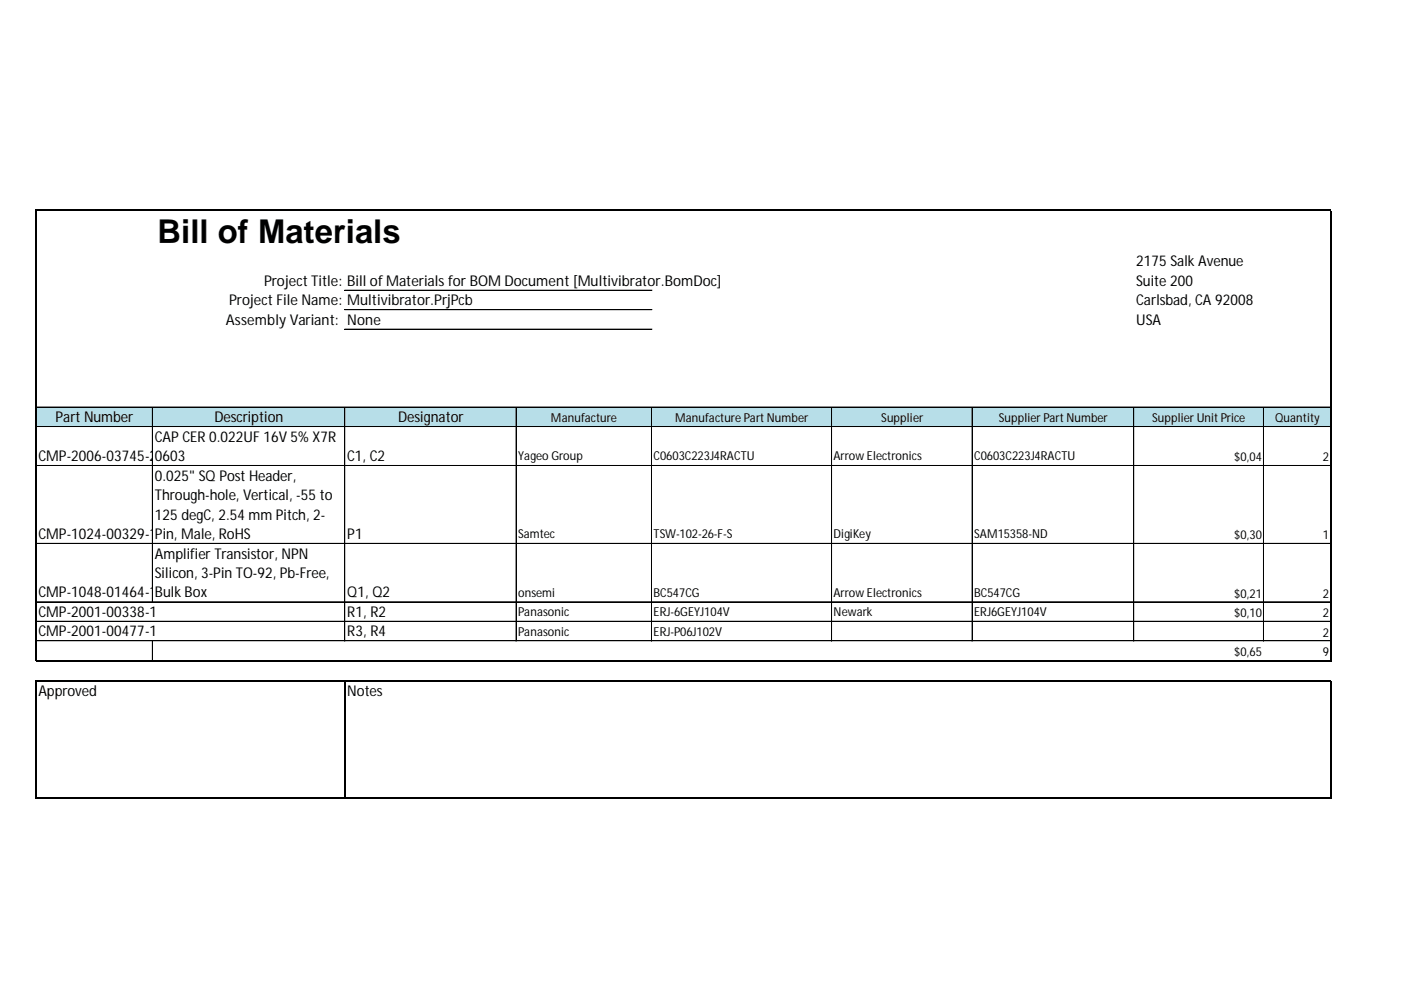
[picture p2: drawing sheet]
<svg xmlns="http://www.w3.org/2000/svg" width="297mm" height="210mm" viewBox="0 0 297 210" stroke-linecap="round" stroke-linejoin="round" font-family="sans-serif">
<defs><g id="words">
<text font-size="7" x="33.4" y="51.4">Bill of Materials</text>
<g font-size="3.2">
<text x="240.9" y="56.5">2175 Salk Avenue</text>
<text x="48.6" y="64.7">Project File Name: Multivibrator.PrjPcb</text>
<text x="56" y="60.6">Project Title: Bill of Materials for BOM Document [Multivibrator.BomDoc]</text>
<text x="240.9" y="60.6">Suite 200</text>
<text x="240.9" y="64.7">Carlsbad, CA 92008</text>
<text x="47.9" y="68.9">Assembly Variant: None</text>
<text x="240.9" y="68.9">USA</text>
<text x="11.7" y="89.5">Part Number</text>
<text x="45.5" y="89.5">Description</text>
<text x="84.4" y="89.5">Designator</text>
<text x="32.8" y="93.7">CAP CER 0.022UF 16V 5% X7R</text>
<text x="8.2" y="97.8">CMP-2006-03745-2</text>
<text x="32.8" y="97.8">0603</text>
<text x="32.8" y="101.9">0.025&quot; SQ Post Header,</text>
<text x="73.6" y="97.8">C1, C2</text>
<text x="32.8" y="106">Through-hole, Vertical, -55 to</text>
<text x="32.8" y="110.2">125 degC, 2.54 mm Pitch, 2-</text>
<text x="8.2" y="114.3">CMP-1024-00329-1</text>
<text x="32.8" y="114.3">Pin, Male, RoHS</text>
<text x="32.8" y="118.4">Amplifier Transistor, NPN</text>
<text x="73.6" y="114.3">P1</text>
<text x="32.8" y="122.6">Silicon, 3-Pin TO-92, Pb-Free,</text>
<text x="8.2" y="126.7">CMP-1048-01464-1</text>
<text x="8.2" y="130.8">CMP-2001-00338-1</text>
<text x="32.8" y="126.7">Bulk Box</text>
<text x="73.6" y="126.7">Q1, Q2</text>
<text x="73.6" y="130.8">R1, R2</text>
<text x="8.2" y="134.9">CMP-2001-00477-1</text>
<text x="73.6" y="134.9">R3, R4</text>
<text x="8.2" y="147.5">Approved</text>
<text x="73.6" y="147.5">Notes</text>
</g>
<g font-size="2.6">
<text x="116.8" y="89.5">Manufacture</text>
<text x="143.1" y="89.5">Manufacture Part Number</text>
<text x="186.9" y="89.5">Supplier</text>
<text x="211.8" y="89.5">Supplier Part Number</text>
<text x="244.3" y="89.5">Supplier Unit Price</text>
<text x="270.4" y="89.5">Quantity</text>
<text x="109.9" y="97.6">Yageo Group</text>
<text x="138.6" y="97.6">C0603C223J4RACTU</text>
<text x="176.7" y="97.6">Arrow Electronics</text>
<text x="206.5" y="97.6">C0603C223J4RACTU</text>
<text x="261.7" y="97.8">$0,04</text>
<text x="280.5" y="97.8">2</text>
<text x="109.9" y="114.1">Samtec</text>
<text x="138.6" y="114.1">TSW-102-26-F-S</text>
<text x="176.7" y="114.1">DigiKey</text>
<text x="206.5" y="114.1">SAM15358-ND</text>
<text x="261.7" y="114.3">$0,30</text>
<text x="280.5" y="114.3">1</text>
<text x="109.9" y="126.5">onsemi</text>
<text x="109.9" y="130.6">Panasonic</text>
<text x="138.6" y="126.5">BC547CG</text>
<text x="138.6" y="130.6">ERJ-6GEYJ104V</text>
<text x="176.7" y="126.5">Arrow Electronics</text>
<text x="176.7" y="130.6">Newark</text>
<text x="206.5" y="126.5">BC547CG</text>
<text x="206.5" y="130.6">ERJ6GEYJ104V</text>
<text x="261.7" y="126.7">$0,21</text>
<text x="261.7" y="130.8">$0,10</text>
<text x="280.5" y="126.7">2</text>
<text x="280.5" y="130.8">2</text>
<text x="109.9" y="134.7">Panasonic</text>
<text x="138.6" y="134.7">ERJ-P06J102V</text>
<text x="280.5" y="135">2</text>
<text x="261.7" y="139.1">$0,65</text>
<text x="280.5" y="139.1">9</text>
</g>
</g></defs>
<path d="M7.7 86.3h274.5v4.2h-274.5z" fill="#b7dee8"/>
<g fill="none" stroke="#000" stroke-width=".21">
<path d="M7.6 44.5v95.7M73.1 61.5h65.1M73.1 61.6h65.1M73.1 65.7h65.1M73.1 69.8h65.1M7.7 86.3h274.3M7.7 86.4h274.3M7.7 90.4h274.3M7.7 90.5h274.3M7.7 98.7h274.3M32.3 86.4v41.3M32.4 86.4v41.3"/>
<path d="M73.1 86.4v49.6M109.4 86.4v49.6M109.5 86.4v49.6M138.1 86.4v49.6M138.2 86.4v49.6M176.3 86.4v49.6M176.4 86.4v49.6M206.1 86.4v49.6M206.2 86.4v49.6M240.4 86.4v49.6M267.9 86.4v49.6M7.7 115.2h274.3"/>
<path d="M7.7 115.3h274.3M7.7 127.6h274.3M7.7 131.7h274.3M7.7 131.8h274.3M7.7 135.9h274.3M32.3 136v4M32.4 136v4M7.6 144.2v25.1"/>
</g>
<path d="M7.7 44.6h274.5M282.1 44.7v95.5M7.7 140.1h274.5M7.7 144.3h274.5M73.1 144.4v24.9M282.1 144.4v24.9M7.7 169.2h274.5" fill="none" stroke="#000" stroke-width=".22"/>
<use href="#words"/>
</svg>
